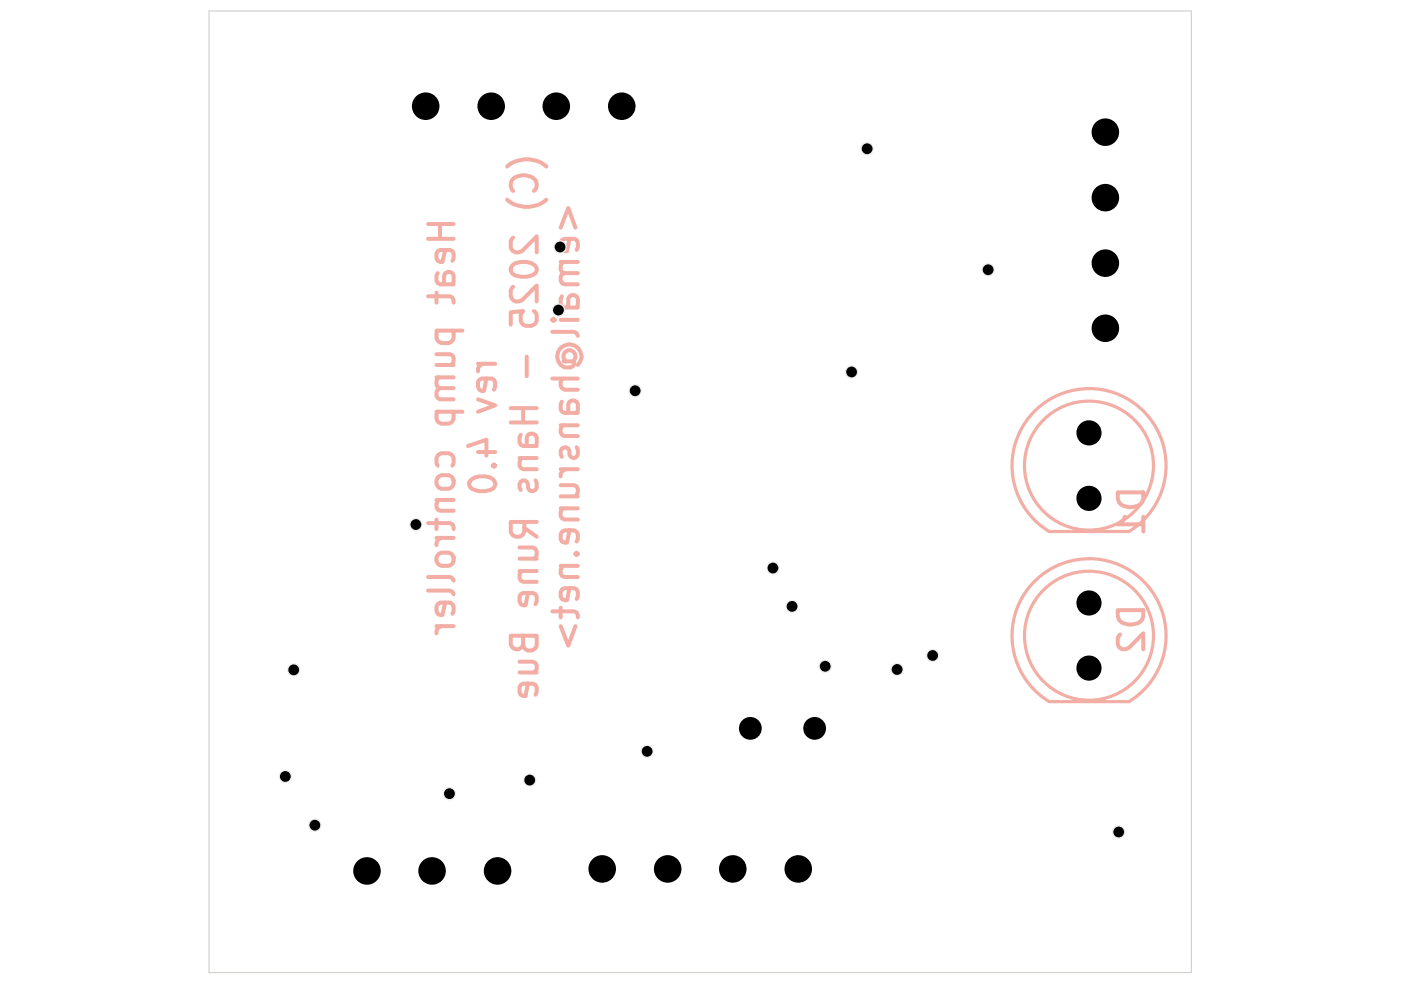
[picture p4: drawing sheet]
<svg xmlns="http://www.w3.org/2000/svg" width="297mm" height="210mm" viewBox="0 0 297 210" stroke-linecap="round" stroke-linejoin="round" font-family="sans-serif">
<g fill="none" stroke="#f2aea5" stroke-width=".85">
<path d="M107.5 35.3a6.3 6.3 0 0 1 8.3 0M90.8 47.5h5.4M90.8 50.6h5.4M92.8 57.9l-.3 .5v1l.3 .6 .5 .3h2.9M93.3 47.5v3.1M94.4 53l-.6 2.5h-.5l-.5-.2-.3-.5v-1l.3-.5 .5-.3h2.1l.5 .3 .3 .5v1l-.3 .5M107.5 42.3a6.3 6.3 0 0 0 8.3 0M108.5 56.4a3.9 3.9 0 0 1 5 0 1.25 1.25 0 0 1-.8 2 4.4 4.4 0 0 1-4.2-.5l-.2-.5v-.5zM108.8 40.5a1.85 1.85 0 0 1 .8-3.1 3.7 3.7 0 0 1 3.9 .8 1.74 1.74 0 0 1-.3 2.3M108.8 50.4l-.5 .7v1.4a1.5 1.5 0 0 0 2.4 .8l3.1-3.2v3.4M118.9 48.3l1.6-4.2 1.5 4.2M118.9 55.5h3.6"/>
<path d="M119.5 55.5a1.48 1.48 0 0 0-.4 2.2l.6 .2h2.8M119.7 57.9l-.6 .3a1.32 1.32 0 0 0 .6 2.1h2.8M120.7 50.6l-.5 2.7h-.5l-.6-.3-.2-.5v-1.1l.2-.5 .6-.3h2.1l.5 .3 .2 .5v1.1l-.2 .5M90.8 62.8h4.6l.5 .3 .3 .6v.5M92.5 75.1h2.9l.5 .3a1.45 1.45 0 0 1-.2 2M92.5 62.1v2.1M92.5 70.1h5.5M92.5 77.4h3.7M92.8 70.1l-.3 .5v1.1l.3 .5 .8 .5h1.6l.7-.5 .3-.5v-1.1l-.3-.5M93.8 60.3l.3-.5v-1.4a1.05 1.05 0 0 1 1.1-.8 1.05 1.05 0 0 1 1 .8v1.4l-.3 .5M101.3 77.1h3.7M102.4 77.1a1.39 1.39 0 0 0-1.1 1.6"/>
<path d="M108.8 60.8l-.5 .8v1.2a1.47 1.47 0 0 0 2.4 .9l3.1-3.2v3.4M111.7 75.6v4.2M113.2 66l.3 .2 .3 .5v1.4l-.3 .5-.3 .2-.5 .3h-1.3l-.7-.5-.3-.5v-1.4l.5-.7-2.6 .2v2.6M117.1 67.8l.2-.2 .3 .2-.3 .3-.2-.3h.5M117.1 70.4h4.7l.5 .2 .2 .6M118.9 67.8h3.6M119.1 62.8l-.2 .5v1.1l.2 .5 .6 .3h2.8M119.5 76.6h2l.3 .3v.2l-.3 .5-.5 .3a2.42 2.42 0 0 1-2.8-1.7 2.42 2.42 0 0 1 1.5-3 2.54 2.54 0 0 1 3.1 .9 2.54 2.54 0 0 1-.3 3.3M120 76.6a1.32 1.32 0 0 1-.2-1.9 1.32 1.32 0 0 1 1.9 0 1.32 1.32 0 0 1-.2 1.9M120.2 65.2l.3-.5v-1.4a1.05 1.05 0 0 1 1-.8 1.05 1.05 0 0 1 1 .8v1.4l-.2 .5M92.5 80h3.7M92.5 87.3h5.5"/>
<path d="M92.8 87.3l-.3 .5v1l.3 .5 .8 .5h1.6l.7-.5 .3-.5v-1l-.3-.5M92.8 98.7l-.3-.5v-1.1l.3-.5 .8-.5h1.6l.7 .5 .3 .5v1.1l-.3 .5M93 80a1.32 1.32 0 0 0 .3 2.3h2.9M93.3 82.3a1.36 1.36 0 0 0-.5 2.1l.5 .3h2.9M99.2 94.6l3.9-1.4v3.4M101.3 84.7l3.7 1.2-3.7 1.4M101.3 95.8h3.7M103.1 80.3l-.5 2.6h-.5l-.5-.3-.3-.6v-1l.3-.5 .5-.2h2.1l.5 .2 .3 .5v1l-.3 .6M104.5 98.7l.2 .3 .3-.3-.3-.2-.2 .2h.5M108.3 86.5h5.5M108.3 89.6h5.5M110.2 97.1h3.6"/>
<path d="M110.4 92.2l-.2 .5v1l.2 .6 .5 .3h2.9M110.7 97.1a1.58 1.58 0 0 0-.3 2.1l.5 .3h2.9M110.9 86.5v3.1M111.4 94.6l.3-.5v-1.4a1.1 1.1 0 0 1 1-.8 1.1 1.1 0 0 1 1.1 .8v1.4l-.3 .5M117.1 80.3h5.4M118.9 90.2h3.6M118.9 99.5h3.6M119.1 85.2l-.2 .5v1.1l.2 .5 .6 .2h2.8M119.5 80.3a1.31 1.31 0 0 0-.7 1.2 1.31 1.31 0 0 0 .9 1.1h2.8M119.5 90.2a1.36 1.36 0 0 0-.4 2l.6 .3h2.8M120 99.5a1.33 1.33 0 0 0-1.1 1.5M120.2 87.5l.3-.5v-1.3a1.05 1.05 0 0 1 1-.8 1.05 1.05 0 0 1 1 .8v1.3l-.2 .5"/>
<path d="M122.3 94.8l.2 .5v1.1l-.2 .5-.5 .2-.8-.2-.5-1.8-.5-.3-.9 .3-.2 .5v.8l.2 .5M90.8 110.9h4.6l.5 .3 .3 .5v.5M92.5 110.2v2M92.5 106h3.7M92.5 114h3.7M92.8 101.3l.8-.5h1.6a1.51 1.51 0 0 1 1 1.4 1.51 1.51 0 0 1-1 1.4h-1.6a1.5 1.5 0 0 1-.8-2.3zM92.8 117.7l.8-.5h1.6a1.45 1.45 0 0 1 1 1.4 1.45 1.45 0 0 1-1 1.4h-1.6a1.45 1.45 0 0 1-.8-2.3zM93 106a1.32 1.32 0 0 0 .3 2.3h2.9M93.6 114a1.36 1.36 0 0 0-1.1 1.6M99.7 101.9a3.9 3.9 0 0 1 5 0 1.27 1.27 0 0 1-.7 2 4.5 4.5 0 0 1-4.3-.5l-.2-.5v-.5zM110.2 116.1h2.7a1.3 1.3 0 0 1 .9 1.1 1.3 1.3 0 0 1-.6 1.2M110.2 118.4h3.6"/>
<path d="M111.2 110.7v2.1a1.5 1.5 0 0 1-1.5 1.1 1.5 1.5 0 0 1-1.4-1.1v-2.1h5.5M111.2 111.9l2.6 1.9M113.5 101.9l.3 .5v1l-.3 .5-.6 .2-.7-.2-.5-1.8-.5-.2-.8 .2-.2 .5v.8l.2 .5M118.9 102.9h2.9l.5 .2a1.58 1.58 0 0 1-.3 2.1M118.9 105.2h3.6M118.9 107.8h3.6M118.9 120h3.6M119.5 107.8l-.4 .2-.2 .5v.9l.2 .5 .6 .3h2.8M119.5 120a1.48 1.48 0 0 0-.4 2.1l.6 .2h2.8M120.7 112.4l-.5 2.7h-.5l-.6-.3-.2-.5v-1l.2-.5 .6-.4h2.1l.5 .4 .2 .5v1l-.2 .5M122 117.4l.3 .3 .2-.3-.2-.2-.3 .2h.5M237 104.4h5.4v1.3a2.21 2.21 0 0 1-2.4 1.8 2.49 2.49 0 0 1-3-3.1z"/>
<path d="M238.5 109.6l-.2 .6-1.3 1h5.4M242.4 109.6v3.1M90.8 122.3h4.6l.5 .3 .3 .5M90.8 125.2h4.6l.5 .3 .3 .5M92.5 132.8h3.7M93.6 132.8a1.36 1.36 0 0 0-1.1 1.5M94.4 127.8l-.6 2.6h-.5l-.5-.3-.3-.5v-1l.3-.5 .5-.3h2.1l.5 .3 .3 .5v1l-.3 .5M110.2 121.1h3.6M110.7 121.1a1.32 1.32 0 0 0 .2 2.3h2.9M110.9 134.8v1.9a1.35 1.35 0 0 1-1.3 1 1.35 1.35 0 0 1-1.3-1v-1.9h5.5v2.1a1.48 1.48 0 0 1-1.6 1 1.48 1.48 0 0 1-1.3-1.2M111.9 125.7l-.5 2.7h-.5l-.5-.3-.2-.6v-1l.2-.5 .5-.3h2l.6 .3 .3 .5v1l-.3 .6M117.1 129.6h4.7l.5 .3 .2 .5v.5"/>
<path d="M118.9 132.8l1.6 4.1 1.5-4.1M118.9 128.9v2M120.7 124.7l-.5 2.6h-.5l-.6-.3-.2-.5v-1l.2-.5 .6-.3h2.1l.5 .3 .2 .5v1l-.2 .5M237 129.4h5.4v1.2a2.24 2.24 0 0 1-2.4 1.8 2.47 2.47 0 0 1-3-3zM237.5 134.5l-.5 .8v1.4a1.45 1.45 0 0 0 2.3 .7l3.1-3.1v3.4M110.2 140.3h2.7l.6 .2a1.36 1.36 0 0 1-.3 2.1M110.2 142.6h3.6M111.9 144.9l-.5 2.7h-.5l-.5-.3-.2-.5v-1.1l.2-.5 .5-.3h2l.6 .3 .3 .5v1.1l-.3 .5"/>
</g>
<g fill="none" stroke="#f2aea5" stroke-width=".68">
<path d="M230.9 82.4a16.3 16.3 0 0 0-15.7 11.9 16.3 16.3 0 0 0 7.3 18.4M230.9 82.4a16.3 16.3 0 0 1 15.7 11.9 16.3 16.3 0 0 1-7.3 18.4M222.5 112.7h16.9M222.5 148.8a16.3 16.3 0 0 1-4-24.6 16.3 16.3 0 0 1 24.9 0 16.3 16.3 0 0 1-4.1 24.6M222.5 148.8h16.9"/>
<circle cx="230.9" cy="98.7" r="13.7"/>
<circle cx="230.9" cy="134.8" r="13.7"/>
</g>
<path d="M44.3 2.3h208.3v203.9h-208.3z" fill="none" stroke="#d0d2cd" stroke-width=".25"/>
<g fill="#000">
<circle cx="90.3" cy="22.5" r="2.92"/>
<circle cx="90.3" cy="22.5" r="2.75"/>
<circle cx="104.1" cy="22.5" r="2.92"/>
<circle cx="104.1" cy="22.5" r="2.75"/>
<circle cx="117.9" cy="22.5" r="2.92"/>
<circle cx="117.9" cy="22.5" r="2.75"/>
<circle cx="131.8" cy="22.5" r="2.92"/>
<circle cx="131.8" cy="22.5" r="2.75"/>
<circle cx="234.4" cy="28" r="2.92"/>
<circle cx="234.4" cy="28" r="2.75"/>
<circle cx="234.4" cy="41.9" r="2.92"/>
<circle cx="234.4" cy="55.8" r="2.92"/>
<circle cx="234.4" cy="41.9" r="2.75"/>
<circle cx="234.4" cy="55.8" r="2.75"/>
<circle cx="234.4" cy="69.6" r="2.92"/>
<circle cx="234.4" cy="69.6" r="2.75"/>
<circle cx="230.9" cy="91.8" r="2.67"/>
<circle cx="230.9" cy="91.8" r="2.5"/>
<circle cx="230.9" cy="105.7" r="2.67"/>
<circle cx="230.9" cy="105.7" r="2.5"/>
<circle cx="230.9" cy="127.8" r="2.67"/>
<circle cx="230.9" cy="127.8" r="2.5"/>
<circle cx="159.1" cy="154.4" r="2.24"/>
<circle cx="159.1" cy="154.4" r="2.41"/>
<circle cx="172.7" cy="154.4" r="2.24"/>
<circle cx="172.7" cy="154.4" r="2.41"/>
<circle cx="230.9" cy="141.6" r="2.67"/>
<circle cx="230.9" cy="141.6" r="2.5"/>
<circle cx="77.8" cy="184.7" r="2.92"/>
<circle cx="77.8" cy="184.7" r="2.75"/>
<circle cx="91.6" cy="184.7" r="2.92"/>
<circle cx="91.6" cy="184.7" r="2.75"/>
<circle cx="105.5" cy="184.7" r="2.92"/>
<circle cx="105.5" cy="184.7" r="2.75"/>
<circle cx="127.7" cy="184.2" r="2.92"/>
<circle cx="127.7" cy="184.2" r="2.75"/>
<circle cx="141.6" cy="184.2" r="2.92"/>
<circle cx="141.6" cy="184.2" r="2.75"/>
<circle cx="155.4" cy="184.2" r="2.92"/>
<circle cx="155.4" cy="184.2" r="2.75"/>
<circle cx="169.2" cy="184.2" r="2.92"/>
<circle cx="169.2" cy="184.2" r="2.75"/>
</g>
<circle cx="237.2" cy="176.4" r="1.31" fill="#ececec"/>
<circle cx="237.2" cy="176.4" r="1.31" fill="none" stroke="#ececec" stroke-width=".21"/>
<circle cx="137.2" cy="159.3" r="1.31" fill="#ececec"/>
<circle cx="137.2" cy="159.3" r="1.31" fill="none" stroke="#ececec" stroke-width=".21"/>
<circle cx="197.7" cy="139" r="1.31" fill="#ececec"/>
<circle cx="197.7" cy="139" r="1.31" fill="none" stroke="#ececec" stroke-width=".21"/>
<circle cx="112.3" cy="165.4" r="1.31" fill="#ececec"/>
<circle cx="112.3" cy="165.4" r="1.31" fill="none" stroke="#ececec" stroke-width=".21"/>
<circle cx="190.2" cy="141.9" r="1.31" fill="#ececec"/>
<circle cx="190.2" cy="141.9" r="1.31" fill="none" stroke="#ececec" stroke-width=".21"/>
<circle cx="88.2" cy="111.2" r="1.31" fill="#ececec"/>
<circle cx="88.2" cy="111.2" r="1.31" fill="none" stroke="#ececec" stroke-width=".21"/>
<circle cx="134.7" cy="82.8" r="1.31" fill="#ececec"/>
<circle cx="134.7" cy="82.8" r="1.31" fill="none" stroke="#ececec" stroke-width=".21"/>
<circle cx="62.3" cy="142" r="1.31" fill="#ececec"/>
<circle cx="62.3" cy="142" r="1.31" fill="none" stroke="#ececec" stroke-width=".21"/>
<circle cx="66.8" cy="175" r="1.31" fill="#ececec"/>
<circle cx="66.8" cy="175" r="1.31" fill="none" stroke="#ececec" stroke-width=".21"/>
<circle cx="118.4" cy="65.7" r="1.31" fill="#ececec"/>
<circle cx="118.4" cy="65.7" r="1.31" fill="none" stroke="#ececec" stroke-width=".21"/>
<circle cx="118.7" cy="52.4" r="1.31" fill="#ececec"/>
<circle cx="118.7" cy="52.4" r="1.31" fill="none" stroke="#ececec" stroke-width=".21"/>
<circle cx="60.5" cy="164.6" r="1.31" fill="#ececec"/>
<circle cx="60.5" cy="164.6" r="1.31" fill="none" stroke="#ececec" stroke-width=".21"/>
<circle cx="95.3" cy="168.3" r="1.31" fill="#ececec"/>
<circle cx="95.3" cy="168.3" r="1.31" fill="none" stroke="#ececec" stroke-width=".21"/>
<circle cx="163.9" cy="120.4" r="1.31" fill="#ececec"/>
<circle cx="163.9" cy="120.4" r="1.31" fill="none" stroke="#ececec" stroke-width=".21"/>
<circle cx="180.6" cy="78.9" r="1.31" fill="#ececec"/>
<circle cx="180.6" cy="78.9" r="1.31" fill="none" stroke="#ececec" stroke-width=".21"/>
<circle cx="175" cy="141.3" r="1.31" fill="#ececec"/>
<circle cx="175" cy="141.3" r="1.31" fill="none" stroke="#ececec" stroke-width=".21"/>
<circle cx="183.9" cy="31.5" r="1.31" fill="#ececec"/>
<circle cx="183.9" cy="31.5" r="1.31" fill="none" stroke="#ececec" stroke-width=".21"/>
<circle cx="167.9" cy="128.6" r="1.31" fill="#ececec"/>
<circle cx="167.9" cy="128.6" r="1.31" fill="none" stroke="#ececec" stroke-width=".21"/>
<circle cx="209.5" cy="57.2" r="1.31" fill="#ececec"/>
<circle cx="209.5" cy="57.2" r="1.31" fill="none" stroke="#ececec" stroke-width=".21"/>
<g fill="#000">
<circle cx="183.9" cy="31.5" r="1.14"/>
<circle cx="118.7" cy="52.4" r="1.14"/>
<circle cx="209.5" cy="57.2" r="1.14"/>
<circle cx="118.4" cy="65.7" r="1.14"/>
<circle cx="180.6" cy="78.9" r="1.14"/>
<circle cx="134.7" cy="82.8" r="1.14"/>
<circle cx="88.2" cy="111.2" r="1.14"/>
<circle cx="163.9" cy="120.4" r="1.14"/>
<circle cx="167.9" cy="128.6" r="1.14"/>
<circle cx="197.7" cy="139" r="1.14"/>
<circle cx="62.3" cy="142" r="1.14"/>
<circle cx="137.2" cy="159.3" r="1.14"/>
<circle cx="175" cy="141.3" r="1.14"/>
<circle cx="190.2" cy="141.9" r="1.14"/>
<circle cx="60.5" cy="164.6" r="1.14"/>
<circle cx="66.8" cy="175" r="1.14"/>
<circle cx="95.3" cy="168.3" r="1.14"/>
<circle cx="112.3" cy="165.4" r="1.14"/>
<circle cx="237.2" cy="176.4" r="1.14"/>
</g>
</svg>
